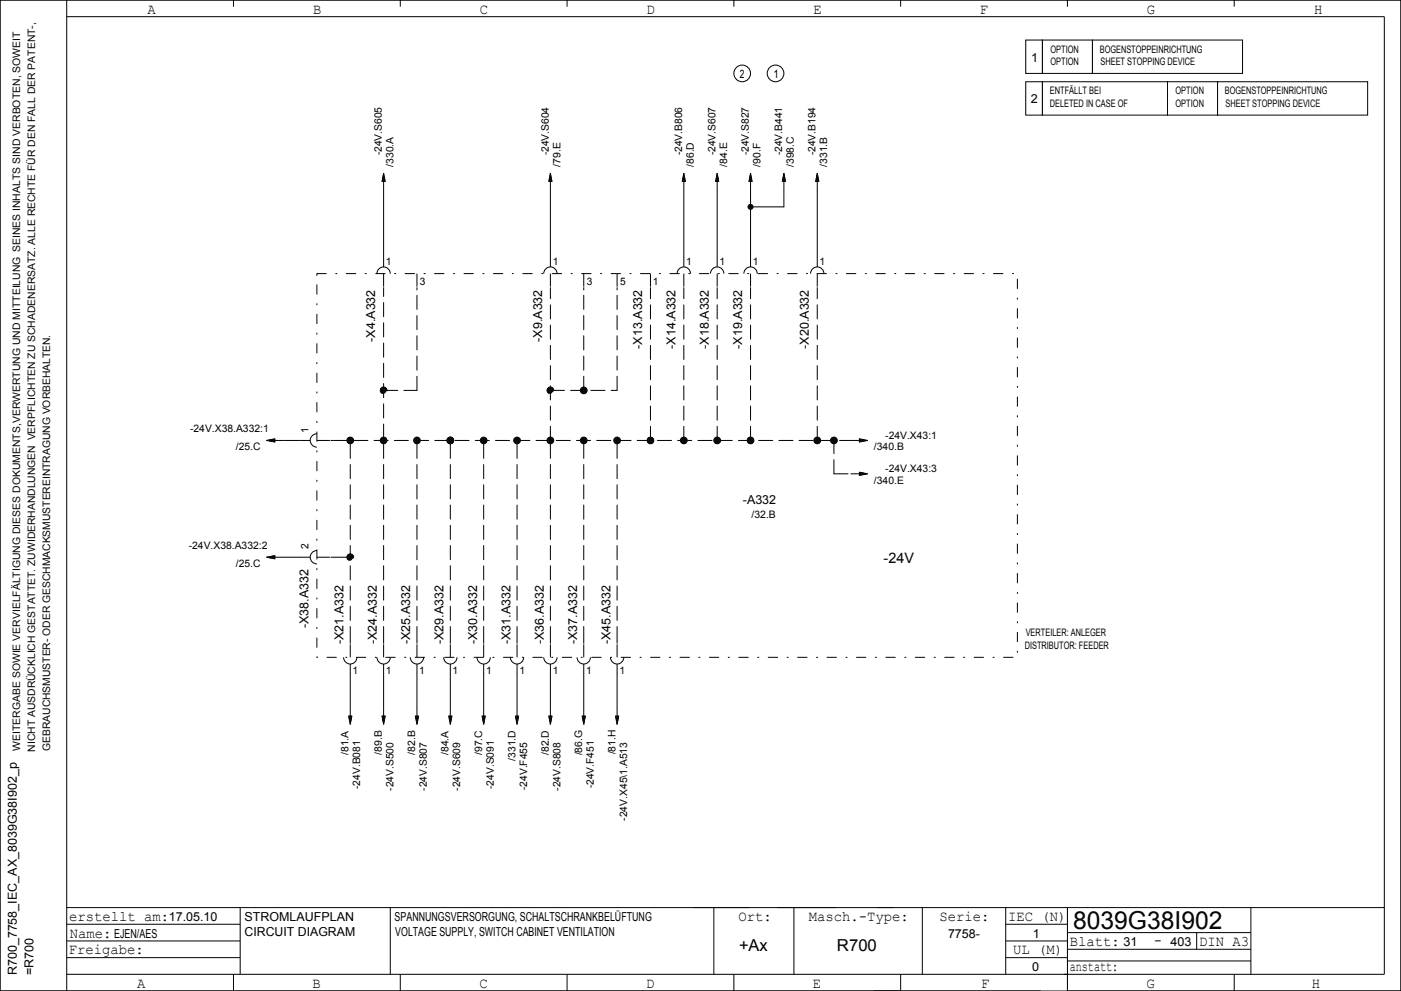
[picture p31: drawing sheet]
<svg xmlns="http://www.w3.org/2000/svg" width="420mm" height="297mm" viewBox="0 0 420 297" stroke-linecap="round" stroke-linejoin="round" font-family="sans-serif">
<defs><g id="words">
<text font-size="7.4" x="321.7" y="278.5">8039G38I902</text>
<g font-size="4.9">
<text x="221.5" y="285">+Ax</text>
<text x="250.9" y="285">R700</text>
</g>
<g font-size="4.4">
<text x="44.3" y="4.2">A</text>
<text x="93.8" y="4.2">B</text>
<text x="143.9" y="4.2">C</text>
<text x="193.9" y="4.2">D</text>
<text x="243.8" y="4.2">E</text>
<text x="293.8" y="4.2">F</text>
<text x="343.8" y="4.2">G</text>
<text x="394" y="4.2">H</text>
<text x="20.7" y="276">erstellt am:</text>
<text x="221.4" y="276">Ort:</text>
<text x="242.5" y="276">Masch.­Type:</text>
<text x="281.6" y="276">Serie:</text>
<text x="302.2" y="276">IEC (N)</text>
<text x="20.9" y="281">Name:</text>
<text x="20.6" y="286">Freigabe:</text>
<text x="303.7" y="286">UL (M)</text>
<text x="320.7" y="283.5">Blatt:</text>
<text x="346" y="283.2">­</text>
<text x="359.5" y="283.5">DIN A3</text>
<text x="320.7" y="291">anstatt:</text>
<text x="41.1" y="296">A</text>
<text x="93.7" y="296">B</text>
<text x="143.7" y="296">C</text>
<text x="193.7" y="296">D</text>
<text x="243.7" y="296">E</text>
<text x="294.1" y="296">F</text>
<text x="343.7" y="296">G</text>
<text x="393.3" y="296">H</text>
</g>
<text font-size="4.3" x="264.9" y="168.8">­24V</text>
<g font-size="3.7">
<text x="309.1" y="18.5">1</text>
<text x="309" y="31">2</text>
<text x="112.5" y="102.4" transform="rotate(-90 112.5 102.4)">­X4.A332</text>
<text x="162.5" y="102.4" transform="rotate(-90 162.5 102.4)">­X9.A332</text>
<text x="192.5" y="104.5" transform="rotate(-90 192.5 104.5)">­X13.A332</text>
<text x="202.5" y="104.5" transform="rotate(-90 202.5 104.5)">­X14.A332</text>
<text x="212.5" y="104.5" transform="rotate(-90 212.5 104.5)">­X18.A332</text>
<text x="222.5" y="104.5" transform="rotate(-90 222.5 104.5)">­X19.A332</text>
<text x="242.5" y="104.5" transform="rotate(-90 242.5 104.5)">­X20.A332</text>
<text x="222.7" y="151">­A332</text>
<text x="92.5" y="188.3" transform="rotate(-90 92.5 188.3)">­X38.A332</text>
<text x="103" y="193.1" transform="rotate(-90 103 193.1)">­X21.A332</text>
<text x="113" y="193.1" transform="rotate(-90 113 193.1)">­X24.A332</text>
<text x="123" y="193.1" transform="rotate(-90 123 193.1)">­X25.A332</text>
<text x="133" y="193.1" transform="rotate(-90 133 193.1)">­X29.A332</text>
<text x="143" y="193.1" transform="rotate(-90 143 193.1)">­X30.A332</text>
<text x="153" y="193.1" transform="rotate(-90 153 193.1)">­X31.A332</text>
<text x="163" y="193.1" transform="rotate(-90 163 193.1)">­X36.A332</text>
<text x="173" y="193.1" transform="rotate(-90 173 193.1)">­X37.A332</text>
<text x="183" y="193.1" transform="rotate(-90 183 193.1)">­X45.A332</text>
<text x="50.6" y="276">17.05.10</text>
<text x="73.3" y="276">STROMLAUFPLAN</text>
<text x="118.3" y="276">SPANNUNGSVERSORGUNG, SCHALTSCHRANKBELÜFTUNG</text>
<text x="34.2" y="281">EJEN/AES</text>
<text x="73.3" y="280.5">CIRCUIT DIAGRAM</text>
<text x="118.5" y="280.5">VOLTAGE SUPPLY, SWITCH CABINET VENTILATION</text>
<text x="284.2" y="281">7758­</text>
<text x="309.6" y="281">1</text>
<text x="336.8" y="283.5">31</text>
<text x="350.9" y="283.5">403</text>
<text x="5" y="292.3" transform="rotate(-90 5 292.3)">R700_7758_IEC_AX_8039G38I902_p</text>
<text x="10" y="292.2" transform="rotate(-90 10 292.2)">=R700</text>
<text x="309.4" y="291">0</text>
</g>
<g font-size="3.5">
<text x="221.8" y="23.4">2</text>
<text x="231.9" y="23.4">1</text>
</g>
<g font-size="3.1">
<text x="314.9" y="15.8">OPTION</text>
<text x="329.7" y="15.8">BOGENSTOPPEINRICHTUNG</text>
<text x="314.9" y="19.5">OPTION</text>
<text x="329.9" y="19.5">SHEET STOPPING DEVICE</text>
<text x="314.7" y="28.3">ENTFÄLLT BEI</text>
<text x="352.4" y="28.3">OPTION</text>
<text x="367.2" y="28.3">BOGENSTOPPEINRICHTUNG</text>
<text x="314.7" y="32">DELETED IN CASE OF</text>
<text x="352.4" y="32">OPTION</text>
<text x="367.4" y="32">SHEET STOPPING DEVICE</text>
<text x="114.5" y="46.6" transform="rotate(-90 114.5 46.6)">­24V.S605</text>
<text x="164.5" y="46.6" transform="rotate(-90 164.5 46.6)">­24V.S604</text>
<text x="204.5" y="46.6" transform="rotate(-90 204.5 46.6)">­24V.B806</text>
<text x="214.5" y="46.6" transform="rotate(-90 214.5 46.6)">­24V.S607</text>
<text x="224.5" y="46.6" transform="rotate(-90 224.5 46.6)">­24V.S827</text>
<text x="234.5" y="46.6" transform="rotate(-90 234.5 46.6)">­24V.B441</text>
<text x="244.5" y="46.6" transform="rotate(-90 244.5 46.6)">­24V.B194</text>
<text x="118" y="50" transform="rotate(-90 118 50)">/330.A</text>
<text x="168" y="50" transform="rotate(-90 168 50)">/79.E</text>
<text x="208" y="50" transform="rotate(-90 208 50)">/86.D</text>
<text x="218" y="50" transform="rotate(-90 218 50)">/84.E</text>
<text x="228" y="50" transform="rotate(-90 228 50)">/90.F</text>
<text x="238" y="50" transform="rotate(-90 238 50)">/398.C</text>
<text x="248" y="50" transform="rotate(-90 248 50)">/331.B</text>
<text x="115.7" y="79.5">1</text>
<text x="165.7" y="79.5">1</text>
<text x="205.7" y="79.5">1</text>
<text x="215.7" y="79.5">1</text>
<text x="225.7" y="79.5">1</text>
<text x="245.7" y="79.5">1</text>
<text x="125.9" y="85.5">3</text>
<text x="175.9" y="85.5">3</text>
<text x="185.9" y="85.5">5</text>
<text x="195.7" y="85.5">1</text>
<text x="57" y="129.5">­24V.X38.A332:1</text>
<text x="92.5" y="129.8" transform="rotate(-90 92.5 129.8)">1</text>
<text x="265.4" y="131.5">­24V.X43:1</text>
<text x="70.7" y="135">/25.C</text>
<text x="262" y="135">/340.B</text>
<text x="265.4" y="141.5">­24V.X43:3</text>
<text x="262" y="145">/340.E</text>
<text x="225.3" y="155.1">/32.B</text>
<text x="56.6" y="164.5">­24V.X38.A332:2</text>
<text x="92.5" y="164.6" transform="rotate(-90 92.5 164.6)">2</text>
<text x="70.7" y="170">/25.C</text>
<text x="307.5" y="190.8">VERTEILER: ANLEGER</text>
<text x="307.2" y="194.5">DISTRIBUTOR: FEEDER</text>
<text x="105.7" y="202">1</text>
<text x="115.7" y="202">1</text>
<text x="125.7" y="202">1</text>
<text x="135.7" y="202">1</text>
<text x="145.7" y="202">1</text>
<text x="155.7" y="202">1</text>
<text x="165.7" y="202">1</text>
<text x="175.7" y="202">1</text>
<text x="185.7" y="202">1</text>
<text x="6" y="225" transform="rotate(-90 6 225)">WEITERGABE SOWIE VERVIELFÄLTIGUNG DIESES DOKUMENTS,VERWERTUNG UND MITTEILUNG SEINES INHALTS SIND VERBOTEN, SOWEIT</text>
<text x="10.5" y="225.3" transform="rotate(-90 10.5 225.3)">NICHT AUSDRÜCKLICH GESTATTET. ZUWIDERHANDLUNGEN VERPFLICHTEN ZU SCHADENERSATZ. ALLE RECHTE FÜR DEN FALL DER PATENT­,</text>
<text x="15" y="225.1" transform="rotate(-90 15 225.1)">GEBRAUCHSMUSTER­ ODER GESCHMACKSMUSTEREINTRAGUNG VORBEHALTEN.</text>
<text x="104.5" y="226.3" transform="rotate(-90 104.5 226.3)">/81.A</text>
<text x="114.5" y="226.2" transform="rotate(-90 114.5 226.2)">/89.B</text>
<text x="124.5" y="226.2" transform="rotate(-90 124.5 226.2)">/82.B</text>
<text x="134.5" y="226.3" transform="rotate(-90 134.5 226.3)">/84.A</text>
<text x="144.5" y="226.3" transform="rotate(-90 144.5 226.3)">/97.C</text>
<text x="154.5" y="228" transform="rotate(-90 154.5 228)">/331.D</text>
<text x="164.5" y="226.3" transform="rotate(-90 164.5 226.3)">/82.D</text>
<text x="174.5" y="226.4" transform="rotate(-90 174.5 226.4)">/86.G</text>
<text x="184.5" y="226.1" transform="rotate(-90 184.5 226.1)">/81.H</text>
<text x="108" y="236.5" transform="rotate(-90 108 236.5)">­24V.B081</text>
<text x="118" y="237" transform="rotate(-90 118 237)">­24V.S500</text>
<text x="128" y="237" transform="rotate(-90 128 237)">­24V.S807</text>
<text x="138" y="237" transform="rotate(-90 138 237)">­24V.S609</text>
<text x="148" y="236.5" transform="rotate(-90 148 236.5)">­24V.S091</text>
<text x="158" y="236.8" transform="rotate(-90 158 236.8)">­24V.F455</text>
<text x="168" y="237" transform="rotate(-90 168 237)">­24V.S808</text>
<text x="178" y="236.3" transform="rotate(-90 178 236.3)">­24V.F451</text>
<text x="188" y="246" transform="rotate(-90 188 246)">­24V.X45\1.A513</text>
</g>
</g></defs>
<path d="M95 82h210v115h-210z" fill="none" stroke="#000" stroke-width=".3" stroke-dasharray="2.8 2.8 .4 2.8"/>
<g fill="none" stroke="#000" stroke-width=".3" stroke-dasharray="4.2 1.8">
<path d="M115 117h10M125 117v-30M165 117h20M175 117v-30M185 117v-30M100 132h155M165 132v-45M195 132v-45M205 132v-45M215 132v-45M225 132v-45M245 132v-45"/>
<path d="M250 142v-10M250 142h5M100 167h5M105 192v-60M115 192v-105M125 192v-59.9M135 192v-59.9M145 192v-59.9M155 192v-59.9M165 192v-59.9M175 192v-59.9M185 192v-59.9"/>
<circle cx="115" cy="117" r="1"/>
<circle cx="115" cy="117" r=".9"/>
<circle cx="115" cy="117" r=".6"/>
<circle cx="115" cy="117" r=".7"/>
<circle cx="115" cy="117" r=".8"/>
<circle cx="115" cy="117" r=".4"/>
<circle cx="115" cy="117" r=".3"/>
<circle cx="115" cy="117" r=".5"/>
<circle cx="115" cy="117" r=".1"/>
<circle cx="115" cy="117" r=".2"/>
<circle cx="165" cy="117" r="1"/>
<circle cx="165" cy="117" r=".9"/>
<circle cx="165" cy="117" r=".6"/>
<circle cx="165" cy="117" r=".7"/>
<circle cx="165" cy="117" r=".3"/>
<circle cx="165" cy="117" r=".8"/>
<circle cx="165" cy="117" r=".4"/>
<circle cx="165" cy="117" r=".5"/>
<circle cx="165" cy="117" r=".1"/>
<circle cx="165" cy="117" r=".2"/>
<circle cx="105" cy="167" r="1"/>
<circle cx="105" cy="167" r=".8"/>
<circle cx="105" cy="167" r=".7"/>
<circle cx="105" cy="167" r=".9"/>
<circle cx="105" cy="167" r=".5"/>
<circle cx="105" cy="167" r=".6"/>
<circle cx="105" cy="167" r=".3"/>
<circle cx="105" cy="167" r=".4"/>
<circle cx="105" cy="167" r=".2"/>
<circle cx="105" cy="167" r=".1"/>
</g>
<g fill="#000" stroke="#000" stroke-width=".3">
<circle cx="105" cy="132" r="1"/>
<circle cx="115" cy="132" r="1"/>
<circle cx="125" cy="132" r="1"/>
<circle cx="135" cy="132" r="1"/>
<circle cx="145" cy="132" r="1"/>
<circle cx="155" cy="132" r="1"/>
<circle cx="165" cy="132" r="1"/>
<circle cx="175" cy="132" r="1"/>
<circle cx="185" cy="132" r="1"/>
</g>
<g fill="none" stroke="#000" stroke-width=".3">
<path d="M0 0h420v297h-420zM20 0v297M20 5h395v287h-395M70 0v2M120 0v2M170 0v2M220 0v2M270 0v2M307.5 12h5v10h-5zM312.5 12h15v10h-15zM320 0v2M327.5 12h45v10h-45z"/>
<path d="M370 0v2M307.5 24.5h5v10h-5zM312.5 24.5h37.5v10h-37.5zM350 24.5h15v10h-15zM365 24.5h45v10h-45zM114.6 54.1v.4M114.7 53.5v1M114.8 53v1.5M114.9 52.5v2M115 51.9v28.1M115 51.9l.5 2.6M115 51.9l-.5 2.6"/>
<path d="M115.1 52.6v1.9M115.2 53v1.5M115.3 53.5v1M115.4 54.1v.4M164.6 54.1v.4M164.7 53.5v1M164.8 53v1.5M164.9 52.5v2M165 51.9v28.1M165 51.9l.5 2.6M165 51.9l-.5 2.6M165.1 52.6v1.9"/>
<path d="M165.2 53v1.5M165.3 53.5v1M165.4 54.1v.4M204.6 54.1v.4M204.7 53.5v1M204.8 53v1.5M204.9 52.5v2M205 51.9v28.1M205 51.9l.5 2.6M205 51.9l-.5 2.6M205.1 52.6v1.9M205.2 53v1.5"/>
<path d="M205.3 53.5v1M205.4 54.1v.4M214.6 54.1v.4M214.7 53.5v1M214.8 53v1.5M214.9 52.5v2M215 51.9v28.1M215 51.9l.5 2.6M215 51.9l-.5 2.6M215.1 52.6v1.9M215.2 53v1.5M215.3 53.5v1"/>
<path d="M215.4 54.1v.4M224.6 54.1v.4M224.7 53.5v1M224.8 53v1.5M224.9 52.5v2M225 51.9v28.1M225 51.9l.5 2.6M225 51.9l-.5 2.6M225.1 52.6v1.9M225.2 53v1.5M225.3 53.5v1M225.4 54.1v.4"/>
<path d="M234.6 54.1v.4M234.7 53.5v1M234.8 53v1.5M234.9 52.5v2M235 51.9v10.1h-10M235 51.9l.5 2.6M235 51.9l-.5 2.6M235.1 52.6v1.9M235.2 53v1.5M235.3 53.5v1M235.4 54.1v.4M244.6 54.1v.4"/>
<path d="M244.7 53.5v1M244.8 53v1.5M244.9 52.5v2M245 51.9v28.1M245 51.9l.5 2.6M245 51.9l-.5 2.6M245.1 52.6v1.9M245.2 53v1.5M245.3 53.5v1M245.4 54.1v.4M113 82a2 2 0 0 1 2-2 2 2 0 0 1 2 2M115 82v3.9"/>
<path d="M115 86.1v.9M125 82v3.9M125 86.1v.9M163 82a2 2 0 0 1 2-2 2 2 0 0 1 2 2M165 82v3.9M165 86.1v.9M175 82v3.9M175 86.1v.9M185 82v3.9M185 86.1v.9M195 82v3.9M195 86.1v.9"/>
<path d="M203 82a2 2 0 0 1 2-2 2 2 0 0 1 2 2M205 82v3.9M205 86.1v.9M213 82a2 2 0 0 1 2-2 2 2 0 0 1 2 2M215 82v3.9M215 86.1v.9M223 82a2 2 0 0 1 2-2 2 2 0 0 1 2 2M225 82v3.9M225 86.1v.9M243 82a2 2 0 0 1 2-2 2 2 0 0 1 2 2M245 82v3.9M245 86.1v.9"/>
<path d="M79.9 132h13.1M79.9 132l2.6 .5M80.5 131.9h2M80.6 132.1h1.9M81 132.2h1.5M81 131.8h1.5M81.5 132.3h1M81.5 131.7h1M82.1 132.4h.4M82.1 131.6h.4M82.5 131.5l-2.6 .5M95 130a2 2 0 0 0-2 2 2 2 0 0 0 2 2"/>
<path d="M95 132h3.9M99.1 132h.9M255 132h5.1M257.5 132.4h.4M257.5 132.3h1M257.5 132.2h1.5M257.5 132.1h2M257.5 131.9h1.9M257.5 131.8h1.5M257.5 131.7h1M257.5 131.6h.4M257.5 131.5l2.6 .5"/>
<path d="M260.1 132l-2.6 .5M255 142h5.1M257.5 142.4h.4M257.5 142.3h1M257.5 142.2h1.5M257.5 142.1h2M257.5 141.9h1.9M257.5 141.8h1.5M257.5 141.7h1M257.5 141.6h.4M257.5 141.5l2.6 .5M260.1 142l-2.6 .5"/>
<path d="M79.9 167h13.1M79.9 167l2.6 .5M80.5 166.9h2M80.6 167.1h1.9M81 167.2h1.5M81 166.8h1.5M81.5 167.3h1M81.5 166.7h1M82.1 167.4h.4M82.1 166.6h.4M82.5 166.5l-2.6 .5M95 165a2 2 0 0 0-2 2 2 2 0 0 0 2 2"/>
<path d="M95 167h3.9M99.1 167h.9M103 197a2 2 0 0 0 2 2 2 2 0 0 0 2-2M105 192v.9M105 193.1v3.9M105 199v18.1M113 197a2 2 0 0 0 2 2 2 2 0 0 0 2-2M115 192v.9M115 193.1v3.9M115 199v18.1M123 197a2 2 0 0 0 2 2 2 2 0 0 0 2-2M125 192v.9"/>
<path d="M125 193.1v3.9M125 199v18.1M133 197a2 2 0 0 0 2 2 2 2 0 0 0 2-2M135 192v.9M135 193.1v3.9M135 199v18.1M143 197a2 2 0 0 0 2 2 2 2 0 0 0 2-2M145 192v.9M145 193.1v3.9M145 199v18.1M153 197a2 2 0 0 0 2 2 2 2 0 0 0 2-2M155 192v.9"/>
<path d="M155 193.1v3.9M155 199v18.1M163 197a2 2 0 0 0 2 2 2 2 0 0 0 2-2M165 192v.9M165 193.1v3.9M165 199v18.1M173 197a2 2 0 0 0 2 2 2 2 0 0 0 2-2M175 192v.9M175 193.1v3.9M175 199v18.1M183 197a2 2 0 0 0 2 2 2 2 0 0 0 2-2M185 192v.9"/>
<path d="M185 193.1v3.9M185 199v18.1M104.5 214.5l.5 2.6M104.6 214.5v.4M104.7 214.5v1M104.8 214.5v1.5M104.9 214.5v1.9M105.1 214.5v2M105.2 214.5v1.5M105.3 214.5v1M105.4 214.5v.4M105.5 214.5l-.5 2.6"/>
<path d="M114.5 214.5l.5 2.6M114.6 214.5v.4M114.7 214.5v1M114.8 214.5v1.5M114.9 214.5v1.9M115.1 214.5v2M115.2 214.5v1.5M115.3 214.5v1M115.4 214.5v.4M115.5 214.5l-.5 2.6M124.5 214.5l.5 2.6M124.6 214.5v.4"/>
<path d="M124.7 214.5v1M124.8 214.5v1.5M124.9 214.5v1.9M125.1 214.5v2M125.2 214.5v1.5M125.3 214.5v1M125.4 214.5v.4M125.5 214.5l-.5 2.6M134.5 214.5l.5 2.6M134.6 214.5v.4M134.7 214.5v1M134.8 214.5v1.5"/>
<path d="M134.9 214.5v1.9M135.1 214.5v2M135.2 214.5v1.5M135.3 214.5v1M135.4 214.5v.4M135.5 214.5l-.5 2.6M144.5 214.5l.5 2.6M144.6 214.5v.4M144.7 214.5v1M144.8 214.5v1.5M144.9 214.5v1.9M145.1 214.5v2"/>
<path d="M145.2 214.5v1.5M145.3 214.5v1M145.4 214.5v.4M145.5 214.5l-.5 2.6M154.5 214.5l.5 2.6M154.6 214.5v.4M154.7 214.5v1M154.8 214.5v1.5M154.9 214.5v1.9M155.1 214.5v2M155.2 214.5v1.5M155.3 214.5v1"/>
<path d="M155.4 214.5v.4M155.5 214.5l-.5 2.6M164.5 214.5l.5 2.6M164.6 214.5v.4M164.7 214.5v1M164.8 214.5v1.5M164.9 214.5v1.9M165.1 214.5v2M165.2 214.5v1.5M165.3 214.5v1M165.4 214.5v.4M165.5 214.5l-.5 2.6"/>
<path d="M174.5 214.5l.5 2.6M174.6 214.5v.4M174.7 214.5v1M174.8 214.5v1.5M174.9 214.5v1.9M175.1 214.5v2M175.2 214.5v1.5M175.3 214.5v1M175.4 214.5v.4M175.5 214.5l-.5 2.6M184.5 214.5l.5 2.6M184.6 214.5v.4"/>
<path d="M184.7 214.5v1M184.8 214.5v1.5M184.9 214.5v1.9M185.1 214.5v2M185.2 214.5v1.5M185.3 214.5v1M185.4 214.5v.4M185.5 214.5l-.5 2.6M20 277h52M20 272h395M72 272v20M117 272v20"/>
<path d="M214 272v20M238 272v20M276.5 272v20M301.5 272v20M301.5 277h18.5M320 272v25h100v-297h-420v297h312M320 279.5h55M358.7 279.5v5M375 272v20M20 287h52M20 282h52M70 292v5"/>
<path d="M120 292v5M170 292v5M220 292v5M270 292v5M301.5 287h18.5M301.5 282h18.5M320 284.5h55M320 288h55M370 292v5"/>
<circle cx="222.5" cy="22" r="2.5"/>
<circle cx="232.5" cy="22" r="2.5"/>
<circle cx="175" cy="117" r="1"/>
<circle cx="175" cy="117" r=".9"/>
<circle cx="175" cy="117" r=".7"/>
<circle cx="175" cy="117" r=".5"/>
<circle cx="175" cy="117" r=".8"/>
<circle cx="175" cy="117" r=".6"/>
<circle cx="175" cy="117" r=".3"/>
<circle cx="175" cy="117" r=".4"/>
<circle cx="175" cy="117" r=".2"/>
<circle cx="175" cy="117" r=".1"/>
<circle cx="135" cy="132" r="1"/>
<circle cx="135" cy="132" r=".9"/>
<circle cx="135" cy="132" r=".8"/>
<circle cx="135" cy="132" r=".5"/>
<circle cx="135" cy="132" r=".7"/>
<circle cx="135" cy="132" r=".4"/>
<circle cx="135" cy="132" r=".6"/>
<circle cx="135" cy="132" r=".3"/>
<circle cx="135" cy="132" r=".1"/>
<circle cx="135" cy="132" r=".2"/>
<circle cx="195" cy="132" r=".8"/>
<circle cx="195" cy="132" r="1"/>
<circle cx="195" cy="132" r=".5"/>
<circle cx="195" cy="132" r=".9"/>
<circle cx="195" cy="132" r=".7"/>
<circle cx="195" cy="132" r=".4"/>
<circle cx="195" cy="132" r=".6"/>
<circle cx="195" cy="132" r=".3"/>
<circle cx="195" cy="132" r=".2"/>
<circle cx="195" cy="132" r=".1"/>
<circle cx="205" cy="132" r="1"/>
<circle cx="205" cy="132" r=".9"/>
<circle cx="205" cy="132" r=".8"/>
<circle cx="205" cy="132" r=".6"/>
<circle cx="205" cy="132" r=".5"/>
<circle cx="205" cy="132" r=".7"/>
<circle cx="205" cy="132" r=".4"/>
<circle cx="205" cy="132" r=".3"/>
<circle cx="205" cy="132" r=".1"/>
<circle cx="205" cy="132" r=".2"/>
<circle cx="215" cy="132" r=".8"/>
<circle cx="215" cy="132" r=".5"/>
<circle cx="215" cy="132" r=".9"/>
<circle cx="215" cy="132" r="1"/>
<circle cx="215" cy="132" r=".6"/>
<circle cx="215" cy="132" r=".7"/>
<circle cx="215" cy="132" r=".3"/>
<circle cx="215" cy="132" r=".4"/>
<circle cx="215" cy="132" r=".2"/>
<circle cx="215" cy="132" r=".1"/>
<circle cx="225" cy="132" r="1"/>
<circle cx="225" cy="132" r=".7"/>
<circle cx="225" cy="132" r=".8"/>
<circle cx="225" cy="132" r=".5"/>
<circle cx="225" cy="132" r=".4"/>
<circle cx="225" cy="132" r=".9"/>
<circle cx="225" cy="132" r=".6"/>
<circle cx="225" cy="132" r=".3"/>
<circle cx="225" cy="132" r=".1"/>
<circle cx="225" cy="132" r=".2"/>
<circle cx="245" cy="132" r="1"/>
<circle cx="245" cy="132" r=".7"/>
<circle cx="245" cy="132" r=".8"/>
<circle cx="245" cy="132" r=".5"/>
<circle cx="245" cy="132" r=".4"/>
<circle cx="245" cy="132" r=".9"/>
<circle cx="245" cy="132" r=".6"/>
<circle cx="245" cy="132" r=".3"/>
<circle cx="245" cy="132" r=".2"/>
<circle cx="245" cy="132" r=".1"/>
<circle cx="250" cy="132" r=".8"/>
<circle cx="250" cy="132" r=".5"/>
<circle cx="250" cy="132" r="1"/>
<circle cx="250" cy="132" r=".9"/>
<circle cx="250" cy="132" r=".6"/>
<circle cx="250" cy="132" r=".7"/>
<circle cx="250" cy="132" r=".3"/>
<circle cx="250" cy="132" r=".4"/>
<circle cx="250" cy="132" r=".2"/>
<circle cx="250" cy="132" r=".1"/>
</g>
<circle cx="225" cy="62" r=".9" fill="#000"/>
<use href="#words"/>
</svg>
